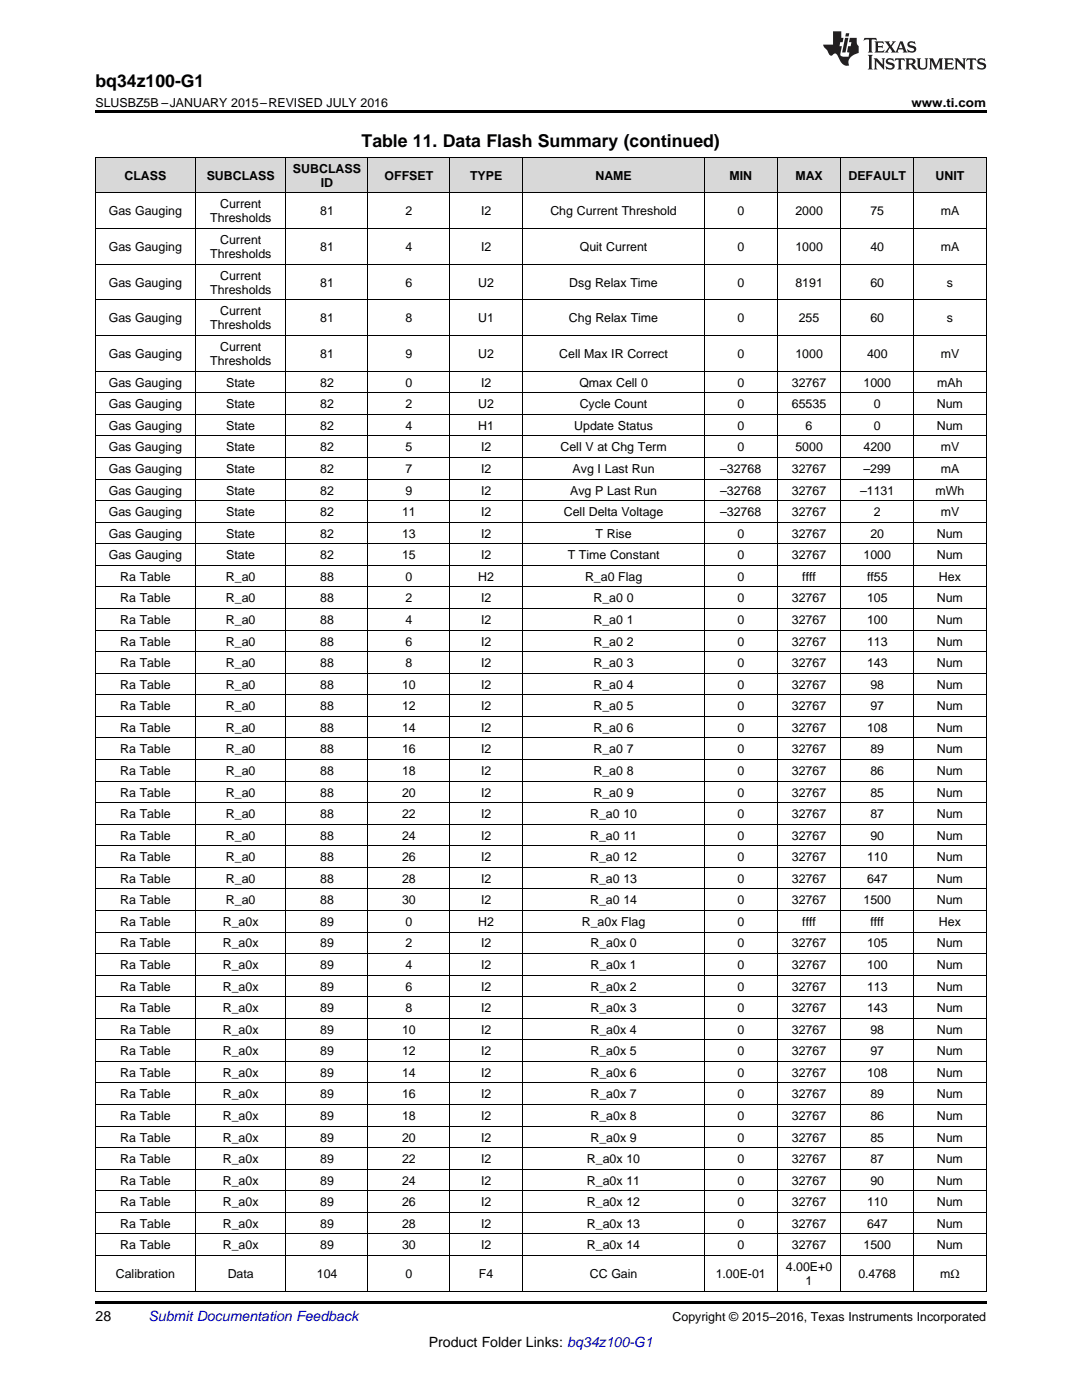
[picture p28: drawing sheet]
<svg xmlns="http://www.w3.org/2000/svg" width="216mm" height="279mm" viewBox="0 0 216 279" stroke-linecap="round" stroke-linejoin="round" font-family="sans-serif">
<defs><g id="words">
<g font-size="3.5">
<text x="19" y="17.3">bq34z100-G1</text>
<text x="72.1" y="29.3">Table 11. Data Flash Summary (continued)</text>
</g>
<g font-size="2.8">
<text x="19" y="263.6">28</text>
<text x="85.5" y="268.9">Product Folder Links: bq34z100-G1</text>
</g>
<text font-size="2.8" fill="#0000c8" x="29.6" y="263.6">Submit Documentation Feedback</text>
<g font-size="2.5">
<text x="19" y="21.4">SLUSBZ5B –JANUARY 2015–REVISED JULY 2016</text>
<text x="181.9" y="21.4">www.ti.com</text>
<text x="24.8" y="35.8">CLASS</text>
<text x="41.2" y="35.8">SUBCLASS</text>
<text x="58.5" y="34.4">SUBCLASS</text>
<text x="76.7" y="35.8">OFFSET</text>
<text x="93.8" y="35.8">TYPE</text>
<text x="118.8" y="35.8">NAME</text>
<text x="145.6" y="35.8">MIN</text>
<text x="158.7" y="35.8">MAX</text>
<text x="169.3" y="35.8">DEFAULT</text>
<text x="186.7" y="35.8">UNIT</text>
<text x="43.9" y="41.6">Current</text>
<text x="64" y="37.3">ID</text>
<text x="21.7" y="43">Gas Gauging</text>
<text x="41.9" y="44.4">Thresholds</text>
<text x="63.9" y="43">81</text>
<text x="80.9" y="43">2</text>
<text x="96" y="43">I2</text>
<text x="109.8" y="43">Chg Current Threshold</text>
<text x="147.1" y="43">0</text>
<text x="158.7" y="43">2000</text>
<text x="173.7" y="43">75</text>
<text x="187.7" y="43">mA</text>
<text x="21.7" y="50.1">Gas Gauging</text>
<text x="41.9" y="51.5">Thresholds</text>
<text x="43.9" y="48.7">Current</text>
<text x="63.9" y="50.1">81</text>
<text x="80.9" y="50.1">4</text>
<text x="96" y="50.1">I2</text>
<text x="115.7" y="50.1">Quit Current</text>
<text x="147.1" y="50.1">0</text>
<text x="158.7" y="50.1">1000</text>
<text x="173.7" y="50.1">40</text>
<text x="187.7" y="50.1">mA</text>
<text x="21.7" y="57.2">Gas Gauging</text>
<text x="41.9" y="58.6">Thresholds</text>
<text x="43.9" y="55.8">Current</text>
<text x="63.9" y="57.2">81</text>
<text x="80.9" y="57.2">6</text>
<text x="95.4" y="57.2">U2</text>
<text x="113.6" y="57.2">Dsg Relax Time</text>
<text x="147.1" y="57.2">0</text>
<text x="158.7" y="57.2">8191</text>
<text x="173.7" y="57.2">60</text>
<text x="188.9" y="57.2">s</text>
<text x="21.7" y="64.3">Gas Gauging</text>
<text x="41.9" y="65.8">Thresholds</text>
<text x="43.9" y="62.9">Current</text>
<text x="63.9" y="64.3">81</text>
<text x="80.9" y="64.3">8</text>
<text x="95.4" y="64.3">U1</text>
<text x="113.5" y="64.3">Chg Relax Time</text>
<text x="147.1" y="64.3">0</text>
<text x="159.4" y="64.3">255</text>
<text x="173.7" y="64.3">60</text>
<text x="188.9" y="64.3">s</text>
<text x="21.7" y="71.5">Gas Gauging</text>
<text x="43.9" y="70.1">Current</text>
<text x="63.9" y="71.5">81</text>
<text x="80.9" y="71.5">9</text>
<text x="95.4" y="71.5">U2</text>
<text x="111.6" y="71.5">Cell Max IR Correct</text>
<text x="147.1" y="71.5">0</text>
<text x="158.7" y="71.5">1000</text>
<text x="173" y="71.5">400</text>
<text x="187.7" y="71.5">mV</text>
<text x="21.7" y="77.2">Gas Gauging</text>
<text x="41.9" y="72.9">Thresholds</text>
<text x="45.2" y="77.2">State</text>
<text x="63.9" y="77.2">82</text>
<text x="80.9" y="77.2">0</text>
<text x="96" y="77.2">I2</text>
<text x="115.6" y="77.2">Qmax Cell 0</text>
<text x="147.1" y="77.2">0</text>
<text x="158" y="77.2">32767</text>
<text x="172.3" y="77.2">1000</text>
<text x="187" y="77.2">mAh</text>
<text x="21.7" y="81.5">Gas Gauging</text>
<text x="45.2" y="81.5">State</text>
<text x="63.9" y="81.5">82</text>
<text x="80.9" y="81.5">2</text>
<text x="95.4" y="81.5">U2</text>
<text x="115.7" y="81.5">Cycle Count</text>
<text x="147.1" y="81.5">0</text>
<text x="158" y="81.5">65535</text>
<text x="174.4" y="81.5">0</text>
<text x="186.9" y="81.5">Num</text>
<text x="21.7" y="85.8">Gas Gauging</text>
<text x="45.2" y="85.8">State</text>
<text x="63.9" y="85.8">82</text>
<text x="80.9" y="85.8">4</text>
<text x="95.4" y="85.8">H1</text>
<text x="114.6" y="85.8">Update Status</text>
<text x="147.1" y="85.8">0</text>
<text x="160.8" y="85.8">6</text>
<text x="174.4" y="85.8">0</text>
<text x="186.9" y="85.8">Num</text>
<text x="21.7" y="90.1">Gas Gauging</text>
<text x="21.7" y="94.4">Gas Gauging</text>
<text x="45.2" y="90.1">State</text>
<text x="45.2" y="94.4">State</text>
<text x="63.9" y="90.1">82</text>
<text x="63.9" y="94.4">82</text>
<text x="80.9" y="90.1">5</text>
<text x="80.9" y="94.4">7</text>
<text x="96" y="90.1">I2</text>
<text x="96" y="94.4">I2</text>
<text x="111.8" y="90.1">Cell V at Chg Term</text>
<text x="114.3" y="94.4">Avg I Last Run</text>
<text x="143.7" y="94.4">–32768</text>
<text x="147.1" y="90.1">0</text>
<text x="158" y="94.4">32767</text>
<text x="158.7" y="90.1">5000</text>
<text x="172.3" y="90.1">4200</text>
<text x="172.3" y="94.4">–299</text>
<text x="187.7" y="90.1">mV</text>
<text x="187.7" y="94.4">mA</text>
<text x="21.7" y="98.7">Gas Gauging</text>
<text x="45.2" y="98.7">State</text>
<text x="63.9" y="98.7">82</text>
<text x="80.9" y="98.7">9</text>
<text x="96" y="98.7">I2</text>
<text x="113.8" y="98.7">Avg P Last Run</text>
<text x="143.7" y="98.7">–32768</text>
<text x="158" y="98.7">32767</text>
<text x="171.6" y="98.7">–1131</text>
<text x="186.7" y="98.7">mWh</text>
<text x="21.7" y="103">Gas Gauging</text>
<text x="21.7" y="107.3">Gas Gauging</text>
<text x="45.2" y="103">State</text>
<text x="45.2" y="107.3">State</text>
<text x="63.9" y="103">82</text>
<text x="63.9" y="107.3">82</text>
<text x="80.2" y="103">11</text>
<text x="80.2" y="107.3">13</text>
<text x="96" y="103">I2</text>
<text x="96" y="107.3">I2</text>
<text x="112.5" y="103">Cell Delta Voltage</text>
<text x="118.9" y="107.3">T Rise</text>
<text x="143.7" y="103">–32768</text>
<text x="147.1" y="107.3">0</text>
<text x="158" y="103">32767</text>
<text x="158" y="107.3">32767</text>
<text x="173.7" y="107.3">20</text>
<text x="174.4" y="103">2</text>
<text x="186.9" y="107.3">Num</text>
<text x="187.7" y="103">mV</text>
<text x="21.7" y="111.6">Gas Gauging</text>
<text x="45.2" y="111.6">State</text>
<text x="63.9" y="111.6">82</text>
<text x="80.2" y="111.6">15</text>
<text x="96" y="111.6">I2</text>
<text x="113.3" y="111.6">T Time Constant</text>
<text x="147.1" y="111.6">0</text>
<text x="158" y="111.6">32767</text>
<text x="172.3" y="111.6">1000</text>
<text x="186.9" y="111.6">Num</text>
<text x="24" y="115.9">Ra Table</text>
<text x="45.1" y="115.9">R_a0</text>
<text x="63.9" y="115.9">88</text>
<text x="80.9" y="115.9">0</text>
<text x="95.4" y="115.9">H2</text>
<text x="116.7" y="115.9">R_a0 Flag</text>
<text x="147.1" y="115.9">0</text>
<text x="160.1" y="115.9">ffff</text>
<text x="173" y="115.9">ff55</text>
<text x="187.4" y="115.9">Hex</text>
<text x="24" y="120.2">Ra Table</text>
<text x="24" y="124.5">Ra Table</text>
<text x="45.1" y="120.2">R_a0</text>
<text x="45.1" y="124.5">R_a0</text>
<text x="63.9" y="120.2">88</text>
<text x="63.9" y="124.5">88</text>
<text x="80.9" y="120.2">2</text>
<text x="80.9" y="124.5">4</text>
<text x="96" y="120.2">I2</text>
<text x="96" y="124.5">I2</text>
<text x="118.4" y="120.2">R_a0</text>
<text x="118.4" y="124.5">R_a0</text>
<text x="125.1" y="120.2">0</text>
<text x="125.1" y="124.5">1</text>
<text x="147.1" y="120.2">0</text>
<text x="147.1" y="124.5">0</text>
<text x="158" y="120.2">32767</text>
<text x="158" y="124.5">32767</text>
<text x="173" y="120.2">105</text>
<text x="173" y="124.5">100</text>
<text x="186.9" y="120.2">Num</text>
<text x="186.9" y="124.5">Num</text>
<text x="24" y="128.8">Ra Table</text>
<text x="45.1" y="128.8">R_a0</text>
<text x="63.9" y="128.8">88</text>
<text x="80.9" y="128.8">6</text>
<text x="96" y="128.8">I2</text>
<text x="118.4" y="128.8">R_a0</text>
<text x="125.1" y="128.8">2</text>
<text x="147.1" y="128.8">0</text>
<text x="158" y="128.8">32767</text>
<text x="173" y="128.8">113</text>
<text x="186.9" y="128.8">Num</text>
<text x="24" y="133.1">Ra Table</text>
<text x="24" y="137.4">Ra Table</text>
<text x="45.1" y="133.1">R_a0</text>
<text x="45.1" y="137.4">R_a0</text>
<text x="63.9" y="133.1">88</text>
<text x="63.9" y="137.4">88</text>
<text x="80.2" y="137.4">10</text>
<text x="80.9" y="133.1">8</text>
<text x="96" y="133.1">I2</text>
<text x="96" y="137.4">I2</text>
<text x="118.4" y="133.1">R_a0</text>
<text x="118.4" y="137.4">R_a0</text>
<text x="125.1" y="133.1">3</text>
<text x="125.1" y="137.4">4</text>
<text x="147.1" y="133.1">0</text>
<text x="147.1" y="137.4">0</text>
<text x="158" y="133.1">32767</text>
<text x="158" y="137.4">32767</text>
<text x="173" y="133.1">143</text>
<text x="173.7" y="137.4">98</text>
<text x="186.9" y="133.1">Num</text>
<text x="186.9" y="137.4">Num</text>
<text x="24" y="141.7">Ra Table</text>
<text x="45.1" y="141.7">R_a0</text>
<text x="63.9" y="141.7">88</text>
<text x="80.2" y="141.7">12</text>
<text x="96" y="141.7">I2</text>
<text x="118.4" y="141.7">R_a0</text>
<text x="125.1" y="141.7">5</text>
<text x="147.1" y="141.7">0</text>
<text x="158" y="141.7">32767</text>
<text x="173.7" y="141.7">97</text>
<text x="186.9" y="141.7">Num</text>
<text x="24" y="146">Ra Table</text>
<text x="45.1" y="146">R_a0</text>
<text x="63.9" y="146">88</text>
<text x="80.2" y="146">14</text>
<text x="96" y="146">I2</text>
<text x="118.4" y="146">R_a0</text>
<text x="125.1" y="146">6</text>
<text x="147.1" y="146">0</text>
<text x="158" y="146">32767</text>
<text x="173" y="146">108</text>
<text x="186.9" y="146">Num</text>
<text x="24" y="150.4">Ra Table</text>
<text x="24" y="154.7">Ra Table</text>
<text x="45.1" y="150.4">R_a0</text>
<text x="45.1" y="154.7">R_a0</text>
<text x="63.9" y="150.4">88</text>
<text x="63.9" y="154.7">88</text>
<text x="80.2" y="150.4">16</text>
<text x="80.2" y="154.7">18</text>
<text x="96" y="150.4">I2</text>
<text x="96" y="154.7">I2</text>
<text x="118.4" y="150.4">R_a0</text>
<text x="118.4" y="154.7">R_a0</text>
<text x="125.1" y="150.4">7</text>
<text x="125.1" y="154.7">8</text>
<text x="147.1" y="150.4">0</text>
<text x="147.1" y="154.7">0</text>
<text x="158" y="150.4">32767</text>
<text x="158" y="154.7">32767</text>
<text x="173.7" y="150.4">89</text>
<text x="173.7" y="154.7">86</text>
<text x="186.9" y="150.4">Num</text>
<text x="186.9" y="154.7">Num</text>
<text x="24" y="159">Ra Table</text>
<text x="45.1" y="159">R_a0</text>
<text x="63.9" y="159">88</text>
<text x="80.2" y="159">20</text>
<text x="96" y="159">I2</text>
<text x="118.4" y="159">R_a0</text>
<text x="125.1" y="159">9</text>
<text x="147.1" y="159">0</text>
<text x="158" y="159">32767</text>
<text x="173.7" y="159">85</text>
<text x="186.9" y="159">Num</text>
<text x="24" y="163.3">Ra Table</text>
<text x="24" y="167.6">Ra Table</text>
<text x="45.1" y="163.3">R_a0</text>
<text x="45.1" y="167.6">R_a0</text>
<text x="63.9" y="163.3">88</text>
<text x="63.9" y="167.6">88</text>
<text x="80.2" y="163.3">22</text>
<text x="80.2" y="167.6">24</text>
<text x="96" y="163.3">I2</text>
<text x="96" y="167.6">I2</text>
<text x="117.8" y="163.3">R_a0</text>
<text x="117.8" y="167.6">R_a0</text>
<text x="124.4" y="163.3">10</text>
<text x="124.4" y="167.6">11</text>
<text x="147.1" y="163.3">0</text>
<text x="147.1" y="167.6">0</text>
<text x="158" y="163.3">32767</text>
<text x="158" y="167.6">32767</text>
<text x="173.7" y="163.3">87</text>
<text x="173.7" y="167.6">90</text>
<text x="186.9" y="163.3">Num</text>
<text x="186.9" y="167.6">Num</text>
<text x="24" y="171.9">Ra Table</text>
<text x="45.1" y="171.9">R_a0</text>
<text x="63.9" y="171.9">88</text>
<text x="80.2" y="171.9">26</text>
<text x="96" y="171.9">I2</text>
<text x="117.8" y="171.9">R_a0</text>
<text x="124.4" y="171.9">12</text>
<text x="147.1" y="171.9">0</text>
<text x="158" y="171.9">32767</text>
<text x="173" y="171.9">110</text>
<text x="186.9" y="171.9">Num</text>
<text x="24" y="176.2">Ra Table</text>
<text x="45.1" y="176.2">R_a0</text>
<text x="63.9" y="176.2">88</text>
<text x="80.2" y="176.2">28</text>
<text x="96" y="176.2">I2</text>
<text x="117.8" y="176.2">R_a0</text>
<text x="124.4" y="176.2">13</text>
<text x="147.1" y="176.2">0</text>
<text x="158" y="176.2">32767</text>
<text x="173" y="176.2">647</text>
<text x="186.9" y="176.2">Num</text>
<text x="24" y="180.5">Ra Table</text>
<text x="24" y="184.8">Ra Table</text>
<text x="44.4" y="184.8">R_a0x</text>
<text x="45.1" y="180.5">R_a0</text>
<text x="63.9" y="180.5">88</text>
<text x="63.9" y="184.8">89</text>
<text x="80.2" y="180.5">30</text>
<text x="80.9" y="184.8">0</text>
<text x="95.4" y="184.8">H2</text>
<text x="96" y="180.5">I2</text>
<text x="116.1" y="184.8">R_a0x Flag</text>
<text x="117.8" y="180.5">R_a0</text>
<text x="124.4" y="180.5">14</text>
<text x="147.1" y="180.5">0</text>
<text x="147.1" y="184.8">0</text>
<text x="158" y="180.5">32767</text>
<text x="160.1" y="184.8">ffff</text>
<text x="172.3" y="180.5">1500</text>
<text x="173.7" y="184.8">ffff</text>
<text x="186.9" y="180.5">Num</text>
<text x="187.4" y="184.8">Hex</text>
<text x="24" y="189.1">Ra Table</text>
<text x="44.4" y="189.1">R_a0x</text>
<text x="63.9" y="189.1">89</text>
<text x="80.9" y="189.1">2</text>
<text x="96" y="189.1">I2</text>
<text x="117.8" y="189.1">R_a0x 0</text>
<text x="147.1" y="189.1">0</text>
<text x="158" y="189.1">32767</text>
<text x="173" y="189.1">105</text>
<text x="186.9" y="189.1">Num</text>
<text x="24" y="193.4">Ra Table</text>
<text x="24" y="197.7">Ra Table</text>
<text x="44.4" y="193.4">R_a0x</text>
<text x="44.4" y="197.7">R_a0x</text>
<text x="63.9" y="193.4">89</text>
<text x="63.9" y="197.7">89</text>
<text x="80.9" y="193.4">4</text>
<text x="80.9" y="197.7">6</text>
<text x="96" y="193.4">I2</text>
<text x="96" y="197.7">I2</text>
<text x="117.8" y="193.4">R_a0x 1</text>
<text x="117.8" y="197.7">R_a0x 2</text>
<text x="147.1" y="193.4">0</text>
<text x="147.1" y="197.7">0</text>
<text x="158" y="193.4">32767</text>
<text x="158" y="197.7">32767</text>
<text x="173" y="193.4">100</text>
<text x="173" y="197.7">113</text>
<text x="186.9" y="193.4">Num</text>
<text x="186.9" y="197.7">Num</text>
<text x="24" y="202">Ra Table</text>
<text x="44.4" y="202">R_a0x</text>
<text x="63.9" y="202">89</text>
<text x="80.9" y="202">8</text>
<text x="96" y="202">I2</text>
<text x="117.8" y="202">R_a0x 3</text>
<text x="147.1" y="202">0</text>
<text x="158" y="202">32767</text>
<text x="173" y="202">143</text>
<text x="186.9" y="202">Num</text>
<text x="24" y="206.3">Ra Table</text>
<text x="44.4" y="206.3">R_a0x</text>
<text x="63.9" y="206.3">89</text>
<text x="80.2" y="206.3">10</text>
<text x="96" y="206.3">I2</text>
<text x="117.8" y="206.3">R_a0x 4</text>
<text x="147.1" y="206.3">0</text>
<text x="158" y="206.3">32767</text>
<text x="173.7" y="206.3">98</text>
<text x="186.9" y="206.3">Num</text>
<text x="24" y="210.6">Ra Table</text>
<text x="24" y="214.9">Ra Table</text>
<text x="44.4" y="210.6">R_a0x</text>
<text x="44.4" y="214.9">R_a0x</text>
<text x="63.9" y="210.6">89</text>
<text x="63.9" y="214.9">89</text>
<text x="80.2" y="210.6">12</text>
<text x="80.2" y="214.9">14</text>
<text x="96" y="210.6">I2</text>
<text x="96" y="214.9">I2</text>
<text x="117.8" y="210.6">R_a0x 5</text>
<text x="117.8" y="214.9">R_a0x 6</text>
<text x="147.1" y="210.6">0</text>
<text x="147.1" y="214.9">0</text>
<text x="158" y="210.6">32767</text>
<text x="158" y="214.9">32767</text>
<text x="173" y="214.9">108</text>
<text x="173.7" y="210.6">97</text>
<text x="186.9" y="210.6">Num</text>
<text x="186.9" y="214.9">Num</text>
<text x="24" y="219.2">Ra Table</text>
<text x="44.4" y="219.2">R_a0x</text>
<text x="63.9" y="219.2">89</text>
<text x="80.2" y="219.2">16</text>
<text x="96" y="219.2">I2</text>
<text x="117.8" y="219.2">R_a0x 7</text>
<text x="147.1" y="219.2">0</text>
<text x="158" y="219.2">32767</text>
<text x="173.7" y="219.2">89</text>
<text x="186.9" y="219.2">Num</text>
<text x="24" y="223.5">Ra Table</text>
<text x="24" y="227.8">Ra Table</text>
<text x="44.4" y="223.5">R_a0x</text>
<text x="44.4" y="227.8">R_a0x</text>
<text x="63.9" y="223.5">89</text>
<text x="63.9" y="227.8">89</text>
<text x="80.2" y="223.5">18</text>
<text x="80.2" y="227.8">20</text>
<text x="96" y="223.5">I2</text>
<text x="96" y="227.8">I2</text>
<text x="117.8" y="223.5">R_a0x 8</text>
<text x="117.8" y="227.8">R_a0x 9</text>
<text x="147.1" y="223.5">0</text>
<text x="147.1" y="227.8">0</text>
<text x="158" y="223.5">32767</text>
<text x="158" y="227.8">32767</text>
<text x="173.7" y="223.5">86</text>
<text x="173.7" y="227.8">85</text>
<text x="186.9" y="223.5">Num</text>
<text x="186.9" y="227.8">Num</text>
<text x="24" y="232.1">Ra Table</text>
<text x="44.4" y="232.1">R_a0x</text>
<text x="63.9" y="232.1">89</text>
<text x="80.2" y="232.1">22</text>
<text x="96" y="232.1">I2</text>
<text x="117.1" y="232.1">R_a0x 10</text>
<text x="147.1" y="232.1">0</text>
<text x="158" y="232.1">32767</text>
<text x="173.7" y="232.1">87</text>
<text x="186.9" y="232.1">Num</text>
<text x="24" y="236.4">Ra Table</text>
<text x="44.4" y="236.4">R_a0x</text>
<text x="63.9" y="236.4">89</text>
<text x="80.2" y="236.4">24</text>
<text x="96" y="236.4">I2</text>
<text x="117.1" y="236.4">R_a0x 11</text>
<text x="147.1" y="236.4">0</text>
<text x="158" y="236.4">32767</text>
<text x="173.7" y="236.4">90</text>
<text x="186.9" y="236.4">Num</text>
<text x="24" y="240.7">Ra Table</text>
<text x="24" y="245">Ra Table</text>
<text x="44.4" y="240.7">R_a0x</text>
<text x="44.4" y="245">R_a0x</text>
<text x="63.9" y="240.7">89</text>
<text x="63.9" y="245">89</text>
<text x="80.2" y="240.7">26</text>
<text x="80.2" y="245">28</text>
<text x="96" y="240.7">I2</text>
<text x="96" y="245">I2</text>
<text x="117.1" y="240.7">R_a0x 12</text>
<text x="117.1" y="245">R_a0x 13</text>
<text x="147.1" y="240.7">0</text>
<text x="147.1" y="245">0</text>
<text x="158" y="240.7">32767</text>
<text x="158" y="245">32767</text>
<text x="173" y="240.7">110</text>
<text x="173" y="245">647</text>
<text x="186.9" y="240.7">Num</text>
<text x="186.9" y="245">Num</text>
<text x="24" y="249.3">Ra Table</text>
<text x="44.4" y="249.3">R_a0x</text>
<text x="63.9" y="249.3">89</text>
<text x="80.2" y="249.3">30</text>
<text x="96" y="249.3">I2</text>
<text x="117.1" y="249.3">R_a0x 14</text>
<text x="147.1" y="249.3">0</text>
<text x="158" y="249.3">32767</text>
<text x="172.3" y="249.3">1500</text>
<text x="186.9" y="249.3">Num</text>
<text x="23.1" y="255.1">Calibration</text>
<text x="45.4" y="255.1">Data</text>
<text x="63.2" y="255.1">104</text>
<text x="80.9" y="255.1">0</text>
<text x="95.6" y="255.1">F4</text>
<text x="117.7" y="255.1">CC Gain</text>
<text x="142.8" y="255.1">1.00E-01</text>
<text x="156.8" y="253.6">4.00E+0</text>
<text x="160.8" y="256.5">1</text>
<text x="171.3" y="255.1">0.4768</text>
<text x="187.6" y="255.1">mΩ</text>
<text x="134.2" y="263.6">Copyright © 2015–2016, Texas Instruments Incorporated</text>
</g>
</g></defs>
<g fill="#d8d8d8">
<path d="M19 31.4h20v7.1h-20z"/>
<path d="M39 31.4h18.1v7.1h-18.1z"/>
<path d="M57.1 31.4h16.3v7.1h-16.3z"/>
<path d="M73.4 31.4h16.4v7.1h-16.4z"/>
<path d="M89.8 31.4h14.5v7.1h-14.5z"/>
<path d="M104.3 31.4h36.3v7.1h-36.3z"/>
<path d="M140.6 31.4h14.5v7.1h-14.5z"/>
<path d="M155.1 31.4h12.7v7.1h-12.7z"/>
<path d="M167.8 31.4h14.5v7.1h-14.5z"/>
<path d="M182.3 31.4h14.5v7.1h-14.5z"/>
</g>
<path d="M19 22h177.8v.5h-177.8zM19 259.7h177.8v.5h-177.8z" fill="#000"/>
<g fill="none" stroke="#000" stroke-width=".2">
<path d="M19 38.5h177.8M19 31.3h177.8M19.1 31.4v226.3M38.9 31.4v226.3M57.1 31.4v226.3M73.4 31.4v226.3M89.7 31.4v226.3M104.3 31.4v226.3M140.5 31.4v226.3M155.1 31.4v226.3M167.8 31.4v226.3M182.3 31.4v226.3"/>
<path d="M196.8 31.4v226.3M19 59.8h177.8M19 52.7h177.8M19 45.6h177.8M19 78.4h177.8M19 74.1h177.8M19 67h177.8M19 99.9h177.8M19 95.6h177.8M19 91.3h177.8M19 87h177.8M19 82.7h177.8"/>
<path d="M19 117.1h177.8M19 112.8h177.8M19 108.5h177.8M19 104.2h177.8M19 138.7h177.8M19 134.4h177.8M19 130.1h177.8M19 125.7h177.8M19 121.4h177.8M19 155.9h177.8M19 151.6h177.8M19 147.3h177.8"/>
<path d="M19 143h177.8M19 177.4h177.8M19 173.1h177.8M19 168.8h177.8M19 164.5h177.8M19 160.2h177.8M19 198.9h177.8M19 194.6h177.8M19 190.3h177.8M19 186h177.8M19 181.7h177.8M19 216.1h177.8"/>
<path d="M19 211.8h177.8M19 207.5h177.8M19 203.2h177.8M19 237.6h177.8M19 233.3h177.8M19 229h177.8M19 224.7h177.8M19 220.4h177.8M19 257.7h177.8M19 250.6h177.8M19 246.3h177.8M19 242h177.8"/>
</g>
<g fill="#231f20">
<path d="M172.5 7.6l-.1 .5 .4-.2h.6v.1v2.1l-.2 .4h.9l-.2-.4v-2.1l.1-.1h.5l.5 .2-.2-.5zM174.5 8.3l.2 .3v1.5l-.2 .4h1.8l.2-.6a1.04 1.04 0 0 1-1.3 .2v-.7h.6l.3 .2v-.6l-.3 .2h-.6v-.6l.8-.1 .4 .3-.2-.5zM176.5 8.3l.9 1.1-.9 1.1h.8l-.2-.2 .4-.7 .5 .7-.2 .2h1.5l-.2-.2 .2-.4h.9l.1 .4-.2 .2h1l-.3-.3-.7-1.9h-.5l-.9 2-.8-1 .9-1h-.8l.1 .3-.4 .5-.3-.6 .1-.2zM179.7 8.6l.4 1h-.7zM181.3 8.4a.63 .63 0 0 0-.2 .7 .63 .63 0 0 0 .6 .4l.6 .2 .1 .2a.75 .75 0 0 1-.7 .4 .75 .75 0 0 1-.6-.5l.1 .7 .1-.1a1.11 1.11 0 0 0 1.5-.6 1.13 1.13 0 0 0-1.2-.8l-.1-.4a1.04 1.04 0 0 1 1.2 .2l-.2-.5-.2 .1-.4-.2zM173.2 10.9l.2 .4v2.2l-.2 .4h1l-.3-.4v-2.2l.3-.4zM174.3 11.6l.3 .4v1.5l-.3 .4h.8l-.2-.4v-1.3l1.5 1.7v-1.9l.2-.4h-.7l.2 .4v.9l-1.1-1.3zM177 11.8a.62 .62 0 0 0-.2 .7 .62 .62 0 0 0 .6 .4l.6 .1 .1 .3a.76 .76 0 0 1-.7 .3 .76 .76 0 0 1-.7-.4l.2 .7 .1-.1a1.11 1.11 0 0 0 1.5-.6 1.13 1.13 0 0 0-1.2-.8l-.1-.4a1.04 1.04 0 0 1 1.2 .2l-.2-.6-.2 .1-.5-.1zM178.7 11.6l-.2 .6a.61 .61 0 0 1 .8-.3v1.6l-.2 .4h.9l-.2-.4v-1.6a.63 .63 0 0 1 .7 .3l-.1-.6zM180.6 11.6l.3 .4v1.5l-.3 .4h1l-.2-.2-.1-.8 .6 .2a.76 .76 0 0 0 1.2 .7l-1-1a.58 .58 0 0 0 .6-.5 .58 .58 0 0 0-.5-.6zM181.4 11.9h.1a.45 .45 0 0 1 .5 .1 .45 .45 0 0 1 .1 .5l-.8 .2zM182.9 11.6l.2 .2a2.17 2.17 0 0 0 .3 1.9 .99 .99 0 0 0 1.6-.6v-1.1l.2-.4h-.7l.2 .2a1.92 1.92 0 0 1-.2 1.8 .6 .6 0 0 1-.9-.5v-1.1l.2-.4zM185.4 11.6l.2 .4v1.5l-.2 .4h.7l-.2-.4v-1.4l.8 1.8 .8-1.8v1.4l-.2 .4h.9l-.2-.4v-1.5l.2-.4h-.8l-.6 1.5-.6-1.5zM188.4 11.6l.2 .4v1.5l-.2 .4h1.8l.1-.6a1.04 1.04 0 0 1-1.2 .1v-.6h.5l.4 .2v-.6l-.4 .2h-.5v-.7h.8l.3 .3-.1-.6zM190.5 11.6l.2 .4v1.5l-.2 .4h.7l-.2-.4v-1.3l1.5 1.7v-1.9l.2-.4h-.7l.2 .4v.9l-1.1-1.3zM192.9 11.6l-.1 .6a.61 .61 0 0 1 .7-.3l.1 1.6-.3 .4h1l-.3-.4 .1-1.6a.63 .63 0 0 1 .7 .3l-.1-.6zM195.2 11.8a.62 .62 0 0 0-.2 .7 .62 .62 0 0 0 .6 .4l.6 .1 .1 .3a.76 .76 0 0 1-.7 .3 .76 .76 0 0 1-.6-.4l.1 .7 .1-.1a1.11 1.11 0 0 0 1.6-.6 1.13 1.13 0 0 0-1.3-.8l-.1-.4a1.04 1.04 0 0 1 1.2 .2l-.1-.6-.2 .1-.5-.1z"/>
<path d="M166.2 6.3v2.6h-1.9v.4l.8 .9a.91 .91 0 0 0 1 .8 .56 .56 0 0 1 .5-.3 .56 .56 0 0 1 .5 .3l.4 .8a1.53 1.53 0 0 0 1.9 1.2 1.54 1.54 0 0 1 1-2.1l.9-.3v-1.4a1.52 1.52 0 0 1-.4-1.6h-1.3l-.2 .8h.5l-.2 .8h-.5l-.1 1v.2l.4 .1-.2 .8a1.93 1.93 0 0 1-1.6-.3l.3-1.8h-.5l.2-.8h.4l.2-.8h-.4v-1.3zM168.6 7.6l-.6 2.9h.7l.6-2.9zM168.8 6.6l-.1 .7h.6l.2-.7z"/>
</g>
<use href="#words"/>
</svg>
